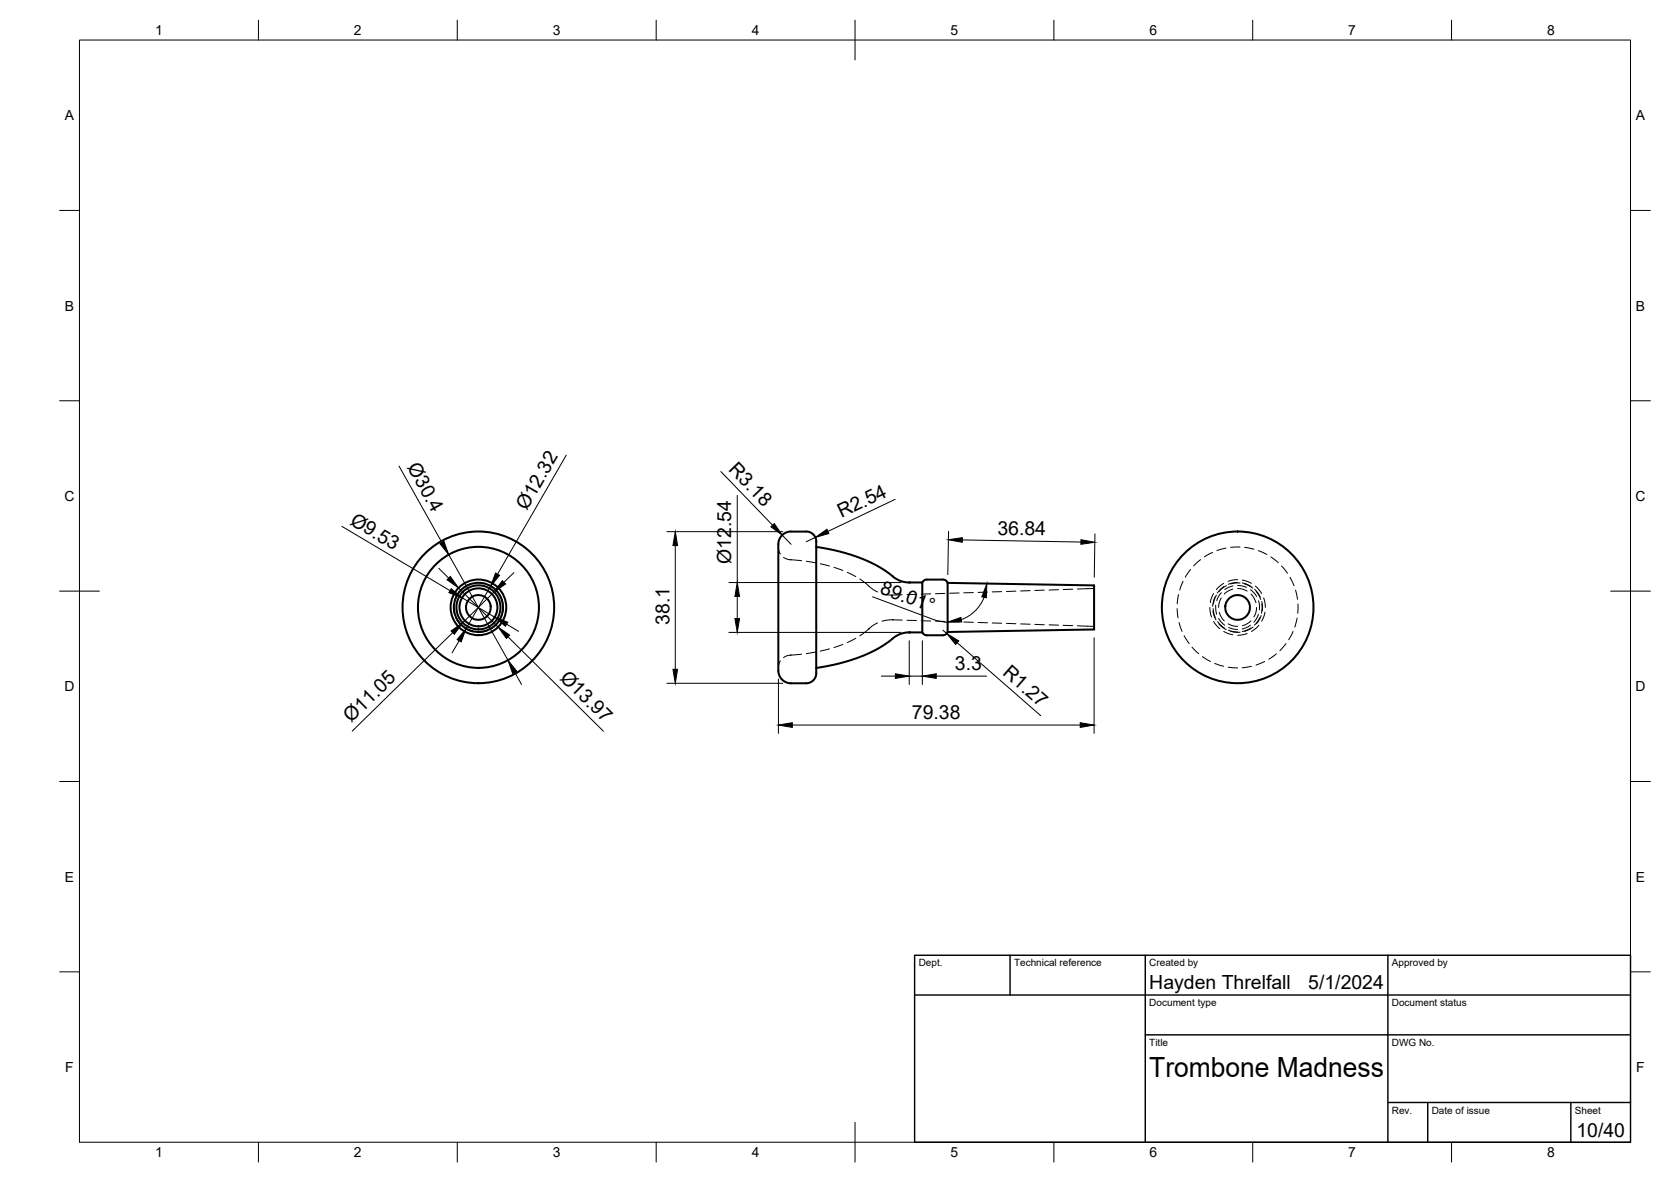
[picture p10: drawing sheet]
<svg xmlns="http://www.w3.org/2000/svg" width="420mm" height="297mm" viewBox="0 0 420 297" stroke-linecap="round" stroke-linejoin="round" font-family="sans-serif">
<defs><g id="words">
<text font-size="7" x="289" y="270.6">Trombone Madness</text>
<g font-size="4.9">
<text x="102.3" y="117.4" transform="rotate(61 102.3 117.4)">Ø30.4</text>
<text x="183" y="118.2" transform="rotate(46 183 118.2)">R3.18</text>
<text x="87.8" y="131.6" transform="rotate(31 87.8 131.6)">Ø9.53</text>
<text x="132.5" y="128.5" transform="rotate(-60 132.5 128.5)">Ø12.32</text>
<text x="211.6" y="130.3" transform="rotate(-26 211.6 130.3)">R2.54</text>
<text x="250.8" y="134.4" transform="rotate(1 250.8 134.4)">36.84</text>
<text x="183.8" y="141.7" transform="rotate(-90 183.8 141.7)">Ø12.54</text>
<text x="221" y="149" transform="rotate(20 221 149)">89.01°</text>
<text x="168.3" y="157.1" transform="rotate(-90 168.3 157.1)">38.1</text>
<text x="140.6" y="170.6" transform="rotate(45 140.6 170.6)">Ø13.97</text>
<text x="240.1" y="168.5">3.3</text>
<text x="251.9" y="169.4" transform="rotate(41 251.9 169.4)">R1.27</text>
<text x="88.3" y="181.8" transform="rotate(-44 88.3 181.8)">Ø11.05</text>
<text x="229.3" y="180.7">79.38</text>
<text x="289" y="248.5">Hayden Threlfall</text>
<text x="329" y="248.5">5/1/2024</text>
<text x="396.4" y="285.7">10/40</text>
</g>
<g font-size="3.5">
<text x="39" y="8.8">1</text>
<text x="89" y="8.8">2</text>
<text x="139" y="8.8">3</text>
<text x="189" y="8.8">4</text>
<text x="239" y="8.8">5</text>
<text x="289" y="8.8">6</text>
<text x="339" y="8.8">7</text>
<text x="389" y="8.8">8</text>
<text x="16.3" y="30.2">A</text>
<text x="411.3" y="30.2">A</text>
<text x="16.3" y="78">B</text>
<text x="411.3" y="78">B</text>
<text x="16.2" y="125.9">C</text>
<text x="411.2" y="125.9">C</text>
<text x="16.2" y="173.7">D</text>
<text x="411.2" y="173.7">D</text>
<text x="16.3" y="221.6">E</text>
<text x="411.3" y="221.6">E</text>
<text x="16.4" y="269.4">F</text>
<text x="411.4" y="269.4">F</text>
<text x="39" y="290.8">1</text>
<text x="89" y="290.8">2</text>
<text x="139" y="290.8">3</text>
<text x="189" y="290.8">4</text>
<text x="239" y="290.8">5</text>
<text x="289" y="290.8">6</text>
<text x="339" y="290.8">7</text>
<text x="389" y="290.8">8</text>
</g>
<g font-size="2.5">
<text x="231" y="242.9">Dept.</text>
<text x="255" y="242.9">Technical reference</text>
<text x="289" y="242.9">Created by</text>
<text x="350" y="242.9">Approved by</text>
<text x="289" y="252.8">Document type</text>
<text x="350" y="252.8">Document status</text>
<text x="289" y="262.9">Title</text>
<text x="350" y="262.9">DWG No.</text>
<text x="350" y="279.9">Rev.</text>
<text x="360" y="279.9">Date of issue</text>
<text x="396" y="279.9">Sheet</text>
</g>
</g></defs>
<!-- layer: Visible -->
<g fill="#000">
<circle cx="228.6" cy="146.4" r=".25"/>
<circle cx="228.6" cy="158.9" r=".25"/>
</g>
<g fill="none" stroke="#000" stroke-width=".51">
<path d="M202.7 133.6h-3.8a3.7 3.7 0 0 0-3.2 4.6v23a45.7 45.7 0 0 0 .3 8.6 3.2 3.2 0 0 0 2.9 1.9h3.8M202.7 133.6a2.55 2.55 0 0 1 2.6 2.5M205.2 137.4l6.1 1.2 5.9 2 4.2 2.1 3.9 2.7 1.2 .6 1.7 .4h3.7v12.5M205.2 136.1v32a3.4 3.4 0 0 1-1.4 3.4l-1.1 .2M231.9 158.9h-3.7l-1.8 .4-1.1 .6-3.9 2.7-4.2 2.1-5.9 2-6.1 1.2M231.9 158.9a1.28 1.28 0 0 0 1.2 .7M233 145.7l4.1-.1a1.28 1.28 0 0 1 1.2 .9M233.1 145.6a1.28 1.28 0 0 0-1.2 .8M238.3 146.5l36.8 .6v11.1l-36.8 .6zM238.3 158.8a1.28 1.28 0 0 1-1.2 .8h-4.1"/>
<circle cx="120.3" cy="152.7" r="3.1"/>
<circle cx="120.3" cy="152.6" r="19.1"/>
<circle cx="120.3" cy="152.6" r="4.8"/>
<circle cx="120.3" cy="152.6" r="5.5"/>
<circle cx="120.3" cy="152.6" r="7"/>
<circle cx="120.3" cy="152.6" r="6.2"/>
<circle cx="120.3" cy="152.6" r="15.2"/>
<circle cx="311.2" cy="152.7" r="3.1"/>
<circle cx="311.2" cy="152.6" r="19.1"/>
</g>
<!-- layer: Hidden -->
<g fill="none" stroke="#000" stroke-width=".25">
<path d="M195.7 137.5l.1 .7 .4 1M304.9 138.8l-2.1 1.1M308.3 137.7l-2.3 .7M311.8 137.5h-2.4M312.9 137.5l2.4 .5M316.4 138.4l2.1 .9M319.6 140l1.8 1.4M114.1 151.8l.1 2.3M114.6 155.3l1.4 1.9M115.5 148.6l-1.1 2M116.9 157.9l2.2 .9M118.5 146.6l-2.1 1.1"/>
<path d="M119.7 146.4l2.3 .2M122.6 158.5l-2.3 .4M123.1 147.1l1.9 1.4M125.4 156.3l-1.7 1.6M125.7 149.5l.8 2.3M126.5 152.9l-.5 2.3M197 140.1l.8 .4 .9 .2M198.7 140.7h.1M198.7 140.7l2.8 .2M202.7 141l2.4 .4M206.2 141.7l2.4 .5M209.7 142.6l2.2 .8"/>
<path d="M213 143.8l2.2 1.1M216.2 145.5l3.2 2.5 1.2 .8M218.4 158h.1M218.4 158l-2.2 1.8M220.6 156.5l-2.2 1.5M221.8 149.2l1.8 .3h3.3M224.4 155.8h.1M224.4 155.8l-2.6 .3M224.4 155.8h2.5M228.1 155.9h2.3M230.4 149.4h-2.3M231.6 156l2.4 .1"/>
<path d="M234 149.2l-2.4 .1M235.2 156.1l2.4 .1M237.6 149.1l-2.4 .1M238.8 156.2l2.4 .1M241.2 149l-2.4 .1M242.3 156.3l2.4 .1M244.7 148.9l-2.4 .1M245.9 156.4l2.4 .1M248.3 148.8l-2.4 .1M249.5 156.6h2.4M251.9 148.7h-2.4M253.1 156.7h2.3"/>
<path d="M255.4 148.6h-2.3M256.6 156.8l2.4 .1M259 148.4l-2.4 .1M260.2 156.9l2.4 .1M262.6 148.3l-2.4 .1M263.8 157l2.3 .1M266.1 148.2l-2.3 .1M267.3 157.1l2.4 .1M269.7 148.1l-2.4 .1M270.9 157.3l4.2 .1M275.1 147.9l-4.2 .1M296 152.9l.2 2.4"/>
<path d="M296.3 149.4l-.3 2.4M296.5 156.4l.7 2.3M297.5 146.1l-.9 2.2M297.7 159.7l1.3 2M299.4 143.1l-1.4 1.9M301.9 140.6l-1.8 1.6M304.2 152.7l.4 2.4M305 153.6l.8 2.2M305 152.9l.6 2.3M305.1 149.2l-.8 2.2M305.1 156.2l1.6 1.8M305.5 150.1l-.6 2.3"/>
<path d="M305.7 152.1l.2 2.3M305.9 149.6l-.8 2.2M306.2 156.2l1.6 1.6M306.4 155.4l1.5 1.7M306.5 156.8l1.8 1.4M306.6 153.9l.5 1.1 .7 1M307.1 150.3l-.5 1.1-.2 1.2M307.1 149l-.7 .9-.5 1M307.7 146.6l-1.9 1.6M307.7 158.7l2.3 .8M307.8 147.4l-1.7 1.6M308.4 147.2l-1.2 .7-.7 .7"/>
<path d="M308.8 156.8l1.1 .5 1.3 .1M308.9 158.4l2.3 .4M308.9 157.7l2.3 .5M309.4 158.7l2.4 .2M310 148l-1.2 .5-1 .8M310 147.2l-1.1 .4-.9 .6M311.2 146.4l-2.4 .4M311.2 145.7l-2.4 .4M311.2 147.9l1.2 .1 1.2 .5M311.2 147.1l2.2 .5M311.8 146.5h-1.3l-1 .3M312.4 146.5l2.2 .9"/>
<path d="M312.4 145.8l2.3 .8M312.9 146.8l2.1 1M313.6 159.2l-2.4 .4M314.4 157.1l-2.1 1M314.4 148.2l1.6 1.7M314.5 157.8l-2.2 .9M314.5 156l-.9 .8-1.2 .5M314.6 149.3l.7 1 .5 1.1M315.1 157.6l-2.2 1.1M315.5 148.1l1.4 1.9M315.7 147.3l1.5 1.8M315.8 148.6l.7 1 .5 1.1"/>
<path d="M316 152.7l-.2 1.2-.5 1.2M316.4 154.4l-1.1 2M316.4 151l.3 .8v1.5M316.5 157.1l-1.8 1.6M316.8 155.2l-1.4 1.9M317.1 154.7l-1.2 2M317.3 151.2l.1 2.3M317.3 151.8l-.1 2.3M317.7 150.2l.5 2.4M318.1 153.8l-.9 2.3M322.2 142.2l1.5 1.9M324.4 145.1l1 2.1"/>
<path d="M325.1 158.7l-1.1 2.1M325.8 148.3l.4 2.3M326.2 155.3l-.6 2.3M326.4 151.8l-.1 2.3M196.2 166.1l-.3 .7-.2 1M198.7 164.6h.1M198.7 164.6l-.9 .2-.8 .4M201.5 164.4l-2.8 .2M205.1 163.9l-2.4 .4M208.6 163.1l-2.4 .5M211.9 161.9l-2.2 .8M215.2 160.4l-2.2 1.1"/>
<path d="M299.7 162.6l1.7 1.7M302.3 165l2.1 1.2M305.4 166.7l2.3 .7M308.8 167.7l2.4 .2M314.7 167.5l-2.4 .3M318 166.3l-2.2 .8M320.9 164.3l-1.9 1.4M323.4 161.7l-1.6 1.8"/>
</g>
<!-- layer: BORDER -->
<g fill="none" stroke="#000" stroke-width=".25">
<path d="M20 10.1h390v276.9h-390zM65 5.1v5M115 5.1v5M165 5.1v5M215 5.1v10M265 5.1v5M315 5.1v5M365 5.1v5M15 52.9h5M410 52.9h5M15 100.7h5M410 100.7h5"/>
<path d="M15 148.6h10M405 148.6h10M15 196.4h5M410 196.4h5M15 244.2h5M410 244.2h5M65 287v5M115 287v5M165 287v5M215 282.1v9.9M265 287v5M315 287v5"/>
<path d="M365 287v5"/>
</g>
<!-- layer: TITLEBLOCK -->
<path d="M230 240.1h180v46.9h-180zM230 250h180M254 240.1v9.9M288 240.1v46.9M349 240.1v46.9M288 260.1h122M349 277.1h61M359 277.1v9.9M395 277.1v9.9" fill="none" stroke="#000" stroke-width=".36"/>
<!-- layer: FD_Dimensions -->
<g fill="none" stroke="#000" stroke-width=".25">
<path d="M100.3 117.1l10.8 19.2M142.4 114.4l-17.3 29.9M181.3 118.5l13 13.5M85.9 132.3l27.3 16.1M112.8 139.4l14.9 26.5M167.7 133.6h29.1M169.8 137.1v31.1M185.4 124.5v21.9M196.7 134.5l2.2 2.3M205 135.1l-2.3 1.1M225.1 125.5l-16.9 8M238.5 133.5l-.2 10.9"/>
<path d="M242 135.7l29.8 .5M275.3 134.2l-.2 10.8M110.3 142.8l2.5 2.5M113.8 159l-25.2 24.7M115.3 147.8l9.9 9.8M116.2 150.2l8.2 4.9M123.4 147.3l-6.2 10.7M124.2 148.8l-7.9 7.7M127.4 156.9l3 1.8M129.2 143.9l-2.5 2.4M183.3 158.9h43.2M183.3 146.4h43.2"/>
<path d="M185.4 149.9v5.5M219.4 150l16 5.9 2.9 .4M237.1 158.4l.9 .8M247.5 150.1a9.9 9.9 0 0 1-5.8 5.6M115.4 161l-1.7 3M127.7 160l24 23.8M129.4 169l1.7 3M167.7 171.7h29.1M195.7 170.6v13.7M221.6 169.9h3.5M228.6 161v11M228.6 169.9h3.3"/>
<path d="M231.9 161v11M235.4 169.9h12.7M240.7 161.5l21 18.3M275.1 160.3v24M199.2 182.2h72.4"/>
</g>
<g fill="#000" stroke="#000" stroke-width=".25">
<path d="M110.6 136.6l1-.5 1.2 3.3zM169.8 133.6l.6 3.5h-1.2zM193.8 132.4l.9-.8 2 2.9zM205 135.1l2.9-2.1 .5 1.1zM238.5 135.6l3.5-.5v1.2zM271.8 135.6l3.5 .7-3.5 .5zM112.4 145.7l.8-.8 2.1 2.9zM113.4 158.6l2.9-2.1-2.1 2.9zM113.5 147.9l2.7 2.3-3.3-1.3zM124.6 144l1 .6-2.2 2.7zM126.3 145.9l.8 .9-2.9 2zM124.4 155.1l3.3 1.3-.6 1z"/>
<path d="M125.2 157.6l2.9 2-.8 .9zM184.8 155.4h1.1l-.5 3.5zM185.4 146.4l.5 3.5h-1.1zM238.3 156.3l3.3-1.1 .2 1.1zM248.1 146.7l-.1 3.5-1.1-.2zM117.2 158l-1.2 3.3-1.1-.6zM127.7 165.9l2.2 2.8-1 .6zM169.2 168.2h1.2l-.6 3.5zM225.1 169.3l3.5 .6-3.5 .6zM231.9 169.9l3.5-.6v1.2zM238 159.2l3.1 1.9-.8 .9zM195.7 182.2l3.5-.6v1.2z"/>
<path d="M271.6 181.6l3.5 .6-3.5 .6z"/>
</g>
<use href="#words"/>
</svg>
